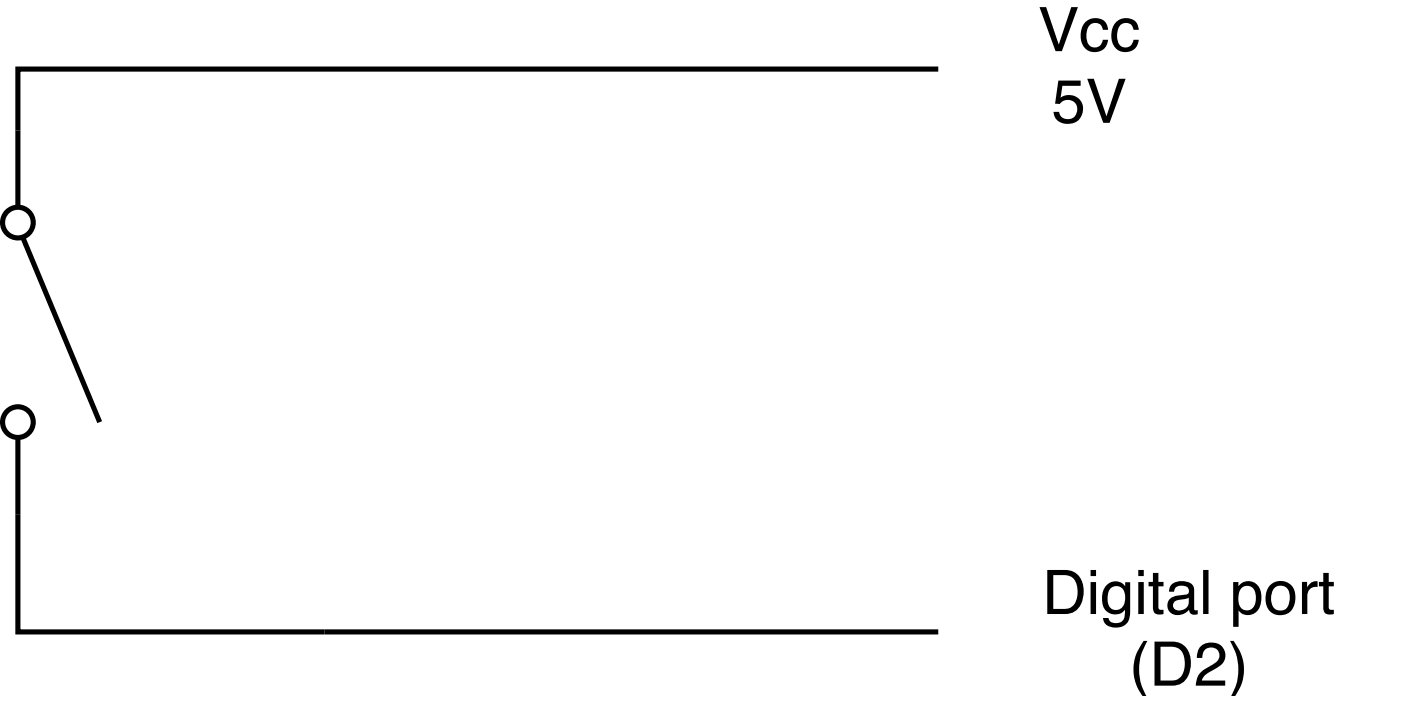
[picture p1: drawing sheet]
<svg xmlns="http://www.w3.org/2000/svg" width="97mm" height="48mm" viewBox="0 0 97 48" stroke-linecap="round" stroke-linejoin="round" font-family="sans-serif">
<path d="M1.6 16.4l5.3 12.7M64.7 4.8h-63.5v9.5M1.2 30.2v13.4h63.5" fill="none" stroke="#000" stroke-width=".35"/>
<g fill="#000">
<path d="M71.7 .5h.5l.8 2.6 .9-2.6h.5l-1.1 3h-.5zM74.8 1.6a.91 .91 0 0 1 1-.3 .91 .91 0 0 1 .7 .8h-.4a.57 .57 0 0 0-.7-.5 .57 .57 0 0 0-.4 .7 .69 .69 0 0 0 .1 .7 .69 .69 0 0 0 .6 .2l.2-.1 .2-.4h.4a.96 .96 0 0 1-1.1 .9 .96 .96 0 0 1-.8-1.1l.1-.7zM77 1.6a.91 .91 0 0 1 .9-.3 .91 .91 0 0 1 .7 .8h-.4a.57 .57 0 0 0-.7-.5 .57 .57 0 0 0-.4 .7 .69 .69 0 0 0 .1 .7 .69 .69 0 0 0 .7 .2l.1-.1 .2-.4h.4a.96 .96 0 0 1-1.1 .9 .96 .96 0 0 1-.8-1.1l.1-.7z"/>
<path d="M73 5.6h1.6v.3h-1.3l-.1 .8a1.01 1.01 0 0 1 1.6 .7 1.01 1.01 0 0 1-1.4 1.1 .85 .85 0 0 1-.7-.8h.4a.65 .65 0 0 0 .8 .4 .65 .65 0 0 0 .4-.8 .65 .65 0 0 0-.8-.4l-.4 .3-.3-.1zM75 5.4h.5l.8 2.6 .9-2.6h.5l-1.1 3.1h-.5z"/>
<path d="M72.7 39.7v2.3a1.99 1.99 0 0 0 1.2-.1 1.45 1.45 0 0 0 0-2.1l-.5-.1zM72.3 39.3a2.54 2.54 0 0 1 2 .2 1.82 1.82 0 0 1-.2 2.7l-.6 .1h-1.2zM75.2 40.1h.4v2.2h-.4zM75.2 39.3h.4v.4h-.4zM76.3 40.4a.83 .83 0 0 1 1.3 0v-.3h.4v2.1a1 1 0 0 1-.7 1 1 1 0 0 1-1.2-.4v-.2h.4a.59 .59 0 0 0 .7 .3 .59 .59 0 0 0 .4-.6v-.3a.9 .9 0 0 1-1.1 .3 .9 .9 0 0 1-.5-1l.2-.7zM76.6 40.6a1.06 1.06 0 0 0 .2 1.4 .78 .78 0 0 0 .8-1 .59 .59 0 0 0-.4-.6 .59 .59 0 0 0-.6 .2zM78.5 40.1h.4v2.2h-.4zM78.5 39.3h.4v.4h-.4zM79.5 39.5h.4v.6h.4v.3h-.4v1.5l.1 .1h.3v.3a.53 .53 0 0 1-.8-.4v-1.5h-.3v-.3h.3zM81 41.6a.43 .43 0 0 0 .2 .5 .43 .43 0 0 0 .5-.1 .66 .66 0 0 0 .3-.8l-.8 .2zM80.8 40.4a1.07 1.07 0 0 1 1.6 .1v1.5l.2 .1v.2a.42 .42 0 0 1-.6-.3 .77 .77 0 0 1-1 .4 .77 .77 0 0 1-.4-1l.1-.1a1.92 1.92 0 0 1 1.2-.3l.1-.2a.52 .52 0 0 0-.4-.4 .52 .52 0 0 0-.6 .2v.2h-.3zM83 39.3h.4v3h-.4zM85.6 40.6a1.12 1.12 0 0 0 .2 1.4 .73 .73 0 0 0 .7-.2 .73 .73 0 0 0 .1-.8 .59 .59 0 0 0-.3-.5 .59 .59 0 0 0-.7 .1zM85.1 40.1h.3v.3a.9 .9 0 0 1 1.1-.2 .9 .9 0 0 1 .5 1 .96 .96 0 0 1-.3 1 .96 .96 0 0 1-1 .1l-.2-.2v1.1h-.4zM88 40.5a1.05 1.05 0 0 0 .1 1.6 .69 .69 0 0 0 .9-.9 .65 .65 0 0 0-.3-.7 .65 .65 0 0 0-.7 0zM87.6 40.4a1.06 1.06 0 0 1 1.3-.2 1.06 1.06 0 0 1 .4 1.3 1.02 1.02 0 0 1-1.1 .9 1.02 1.02 0 0 1-.9-1.1l.1-.7zM89.8 40.1h.4v.4a.64 .64 0 0 1 .7-.4v.4a.58 .58 0 0 0-.7 .6v1.2h-.4zM91.3 39.5h.4v.6h.3v.3h-.3v1.5l.1 .1h.2v.3a.53 .53 0 0 1-.7-.4v-1.5h-.3v-.3h.3z"/>
<path d="M78.9 44.2h.3a3.5 3.5 0 0 0 0 3.8 .76 .76 0 0 1-.7-.6 3.1 3.1 0 0 1 .4-3.2zM80.1 44.6v2.3a1.99 1.99 0 0 0 1.2-.1 1.45 1.45 0 0 0 0-2.1l-.5-.1zM79.7 44.2a2.54 2.54 0 0 1 2 .3 1.82 1.82 0 0 1-.2 2.6l-.6 .2h-1.2zM82.9 44.5a.97 .97 0 0 1 1.2-.1 .97 .97 0 0 1 .3 1.2l-.2 .3-1 .6-.3 .4h1.6v.4h-2l.1-.5a1.92 1.92 0 0 1 1.2-1 .6 .6 0 0 0 .3-.8 .6 .6 0 0 0-.7-.4 .6 .6 0 0 0-.4 .8h-.4v-.5zM84.9 44.2h.2a2.97 2.97 0 0 1 0 3.8h-.2a3.5 3.5 0 0 0 0-3.8z"/>
</g>
<circle cx="1.2" cy="29.1" r="1.06" fill="#fff"/>
<circle cx="1.2" cy="29.1" r="1.06" fill="none" stroke="#000" stroke-width=".35"/>
<circle cx="1.2" cy="15.3" r="1.06" fill="#fff"/>
<circle cx="1.2" cy="15.3" r="1.06" fill="none" stroke="#000" stroke-width=".35"/>
</svg>
